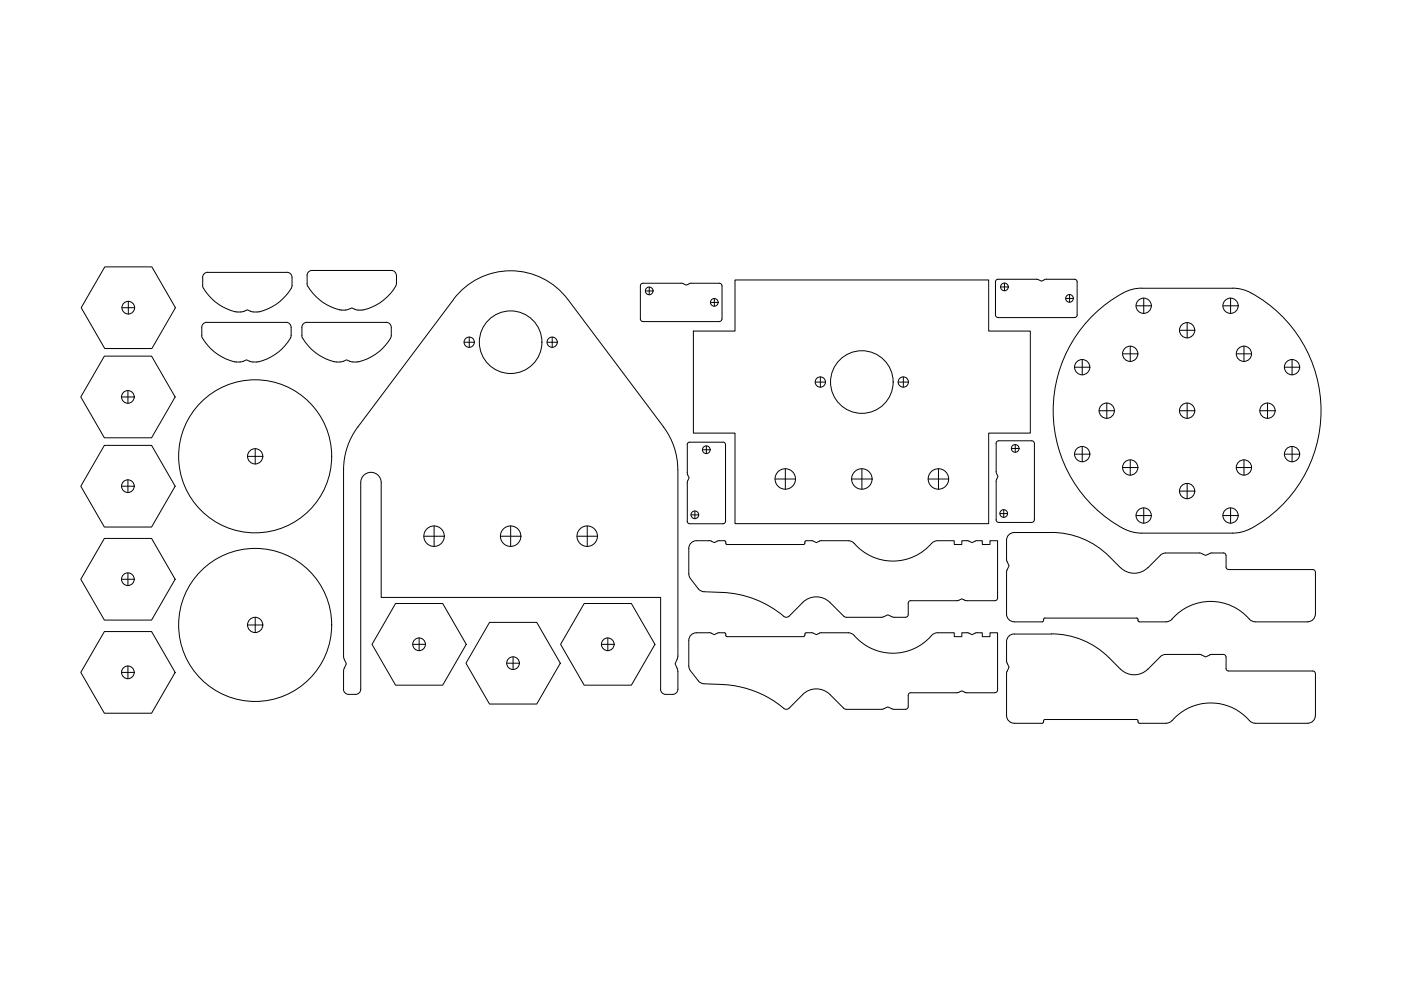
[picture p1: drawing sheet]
<svg xmlns="http://www.w3.org/2000/svg" width="297mm" height="210mm" viewBox="0 0 297 210" stroke-linecap="round" stroke-linejoin="round" font-family="sans-serif">
<!-- layer: SKETCH -->
<g fill="none" stroke="#000" stroke-width=".21">
<path d="M22.2 56.6h10l5 8.6-5 8.7h-10l-5-8.7zM43 58.8v1.7M44 57.7a1.09 1.09 0 0 0-1 1.1M44.1 57.7h16.7M60.8 57.7a1.09 1.09 0 0 1 1.1 1.1v1.7l-.1 .6M84 58.4a1.09 1.09 0 0 0-1.1-1.1h-16.7a1.05 1.05 0 0 0-1.1 1.1v1.7M84.1 58.4v1.7M221.4 59.3l-.6 .3-.9-.4-8.6 .1-.2 .4v7.3l.5 .3h16.2M227.8 59.2l.5 .3 .1 .2v7.1l-.3 .4-.3 .1M227.8 59.2l-6.4 .1M22.1 75.5h10l5 8.7-5 8.6h-10l-5-8.6zM25.9 65.2h2.7"/>
<path d="M27.2 63.9v2.7M43 60.5l.1 .6M43.1 61.1a10.5 10.5 0 0 0 7.2 5M43.9 68.3a1.06 1.06 0 0 0-1.1 1.1v1.7a9.7 9.7 0 0 0 6 5.3l.9 .3 1.2 .1M43.9 68.4h16.7M51.8 66l-1.5 .2M51.8 66l.6-.3 1.1 .4h1.5M52.9 76.6l-.6-.3-1.4 .4M52.9 76.6l.7 .1M60.6 68.3a1.09 1.09 0 0 1 1.1 1.1v1.7a9.4 9.4 0 0 1-5.1 5l-1.8 .6-1.2 .1M61.8 61.1a10.8 10.8 0 0 1-6.8 5M64 71.1l.1 .6"/>
<path d="M64 69.4v1.7M64.2 71.7a10.5 10.5 0 0 0 7.1 5l.8 .1M65.1 68.3a1.09 1.09 0 0 0-1.1 1.1M65.1 60.1a9.7 9.7 0 0 0 6 5.3l1.3 .3 1.5-.1M65.1 68.4h16.8M72.8 76.6l-.7 .1M72.8 76.6l.7-.3 1.1 .4h1.4M73.9 65.6l.7-.3 .7 .3M75.2 65.6l.7 .1M81.9 68.3a1.09 1.09 0 0 1 1.1 1.1v1.7a9.4 9.4 0 0 1-5.1 5l-1.9 .6M84 60.1a9.3 9.3 0 0 1-6 5.3l-1.1 .3-1 .1M96.1 63.5a15.1 15.1 0 0 1 24.3 0"/>
<path d="M96.2 63.5l-20.3 27a15.1 15.1 0 0 0-3.1 9.1v39.5M98.4 72.6h2.2M99.5 71.5v2.1M116 72.6h2.2M117.1 71.5v2.1M120.4 63.5l20.3 27M136.8 61.7h1.7M137.7 60.9v1.6M146.6 60l-1.1 .5-.6-.3M146.6 60.1h5.9l.5 .2 .1 7.3-.3 .5-16.5 .1-.5-.3v-7.3l.2-.5h8.9M150.7 64.1h1.6M151.5 63.3v1.6"/>
<path d="M212.2 60.8h1.6M213 60v1.6M225.9 63.3h1.7M226.8 62.5v1.6M227.8 77.9h3.3M229.5 76.2v3.3M238 75h3.3M239.6 73.4v3.3M240.9 64.8h3.2M242.5 63.2v3.2M250.1 70h3.2M251.7 68.4v3.3"/>
<path d="M259.3 64.8h3.2M260.9 63.2v3.2M262.1 75h3.3M263.7 73.4v3.3M272.3 77.9h3.3M273.9 76.2v3.3M22.1 94.4h10l5 8.7-5 8.6h-10l-5-8.6zM25.8 84.2h2.7M27.1 82.8v2.7M52.5 96.8h3.2M54.1 95.2v3.2M140.7 90.5a15.1 15.1 0 0 1 3 9.1"/>
<path d="M143.7 99.6v39.5M146.2 93.7l-.4 .3-.1 .3 .1 6.4M146.2 93.8h7.1M149 95.4h1.6M149.8 94.6v1.6M153.3 93.7l.5 .3v.3v16.2l-.2 .5h-7.4l-.4-.2-.1-8.6 .4-.9-.3-.6M211.2 99.9l.4 1.1-.4 1.1M211.2 94v6M211.7 93.5l-.4 .2-.1 .3M211.7 93.5h7.1l.4 .2 .1 .3M214.4 95.1h1.7M215.3 94.3v1.6"/>
<path d="M219.3 94v16.2M227.8 96.3h3.3M229.5 94.7v3.2M233 87.1h3.3M234.7 85.5v3.2M238 99.1h3.3M239.6 97.5v3.3M250.1 87.1h3.2M251.7 85.5v3.2M262.1 99.1h3.3M263.7 97.5v3.3M267.1 87.1h3.3"/>
<path d="M268.7 85.5v3.2M272.3 96.3h3.3M273.9 94.7v3.2M22.1 114.2h10l5 8.6-5 8.7h-10l-5-8.7zM25.8 103.1h2.7M27.1 101.7v2.7M76.5 102.3a2.17 2.17 0 0 1 2.2-2.2 2.17 2.17 0 0 1 2.1 2.2M76.5 102.3v43.8a1.09 1.09 0 0 1-1.1 1.1M80.8 102.3v24.4h59.3v19.4M89.9 113.7h4.3M92 111.5v4.4M106.1 113.7h4.4"/>
<path d="M108.3 111.5v4.4M122.4 113.7h4.3M124.5 111.5v4.4M146 116.3v5.4M146.5 109.2h1.7M147.3 108.4v1.6M150.8 114.8l.7 .2 .6-.2M150.8 114.7l-3.1-.1a1.62 1.62 0 0 0-1.7 1.7M152.1 114.7h1.6l.2 .6 .2 .2h16.3l.2-.3M172.5 114.7h-1.7l-.1 .5M172.5 114.8l.6 .2 .6-.2M179.9 114.6l.6 .2 .6 .4"/>
<path d="M179.9 114.6l-6.2 .1M181.1 115.2a10.8 10.8 0 0 0 16.4 0M205 114.6l.5 .1M205 114.6h-1.1v.9h-1.6v-.9l-3.9 .1-.9 .5M205.5 114.8l.6 .2 .6-.2M206.7 114.7l1.6-.1v.9h1.6v-.9h1.6v12.2M211.2 110.2l.3 .5 .2 .1M211.2 102.1v8.1M211.7 110.8h7.1M212 108.9h1.6M212.8 108.1v1.6M213.4 118.6l.5 1.4-.5 1.3v8.9a1.62 1.62 0 0 0 1.6 1.6"/>
<path d="M213.4 118.6v-4.1a1.62 1.62 0 0 1 1.6-1.6h7.9a17.2 17.2 0 0 1 12.3 5.1l2.4 2.4M219.3 110.2l-.1 .3-.4 .3M238.2 112.1l1.6 .6 1.7 .3h19.8l2.3-.3 1.6-.6M238.2 112.1a28.4 28.4 0 0 1 1.1-50.5l1.6-.4 1.2-.1h19.8l1.7 .3a27.7 27.7 0 0 1 16 20.2 28.4 28.4 0 0 1-14.4 30.5M240.9 109.3h3.2M242.5 107.7v3.2M246 117.7l-2.6 2.7M250.1 104.1h3.2M251.7 102.5v3.2M254.7 117.3l-7.5-.1-.7 .2-.5 .3M254.7 117.4l.9 .4 .9-.4M256.5 117.3h3.2l.3 .5-.1 2.4 .1 .3 .5 .3h17.8h.3l.3 .5"/>
<path d="M259.3 109.3h3.2M260.9 107.7v3.2M22.1 133.9h10l5 8.7-5 8.6h-10l-5-8.6zM25.8 122.8h2.7M27.1 121.5v2.7M52.5 132.5h3.2M54.1 130.9v3.2M72.8 139.1l.6 1.6-.6 1.6M83.9 128h10l5 8.6-5 8.7h-10l-5-8.7zM87.5 136.6h2.7M88.9 135.3v2.7M103.8 132h10l5 8.6-5 8.7h-10l-5-8.7z"/>
<path d="M108.8 139.3v2.7M123.9 128h10l5 8.6-5 8.7h-10l-5-8.7zM127.5 136.6h2.7M128.9 135.3v2.7M143.7 139.1l-.6 1.6 .6 1.6M146 121.7l.2 .7 1.9 2.4 .5 .5 .7 .2a27.5 27.5 0 0 1 10.8 1.5l3.2 1.6 2.9 2.1M150.8 134.3l.7 .3 .9-.4h1.2l.2 .1 .1 .4M150.8 134.2h-3.1a1.62 1.62 0 0 0-1.7 1.6l.1 5.7 .3 .7 1.7 2.2M153.9 134.7l.2 .3M154.1 135h16.3M166.2 130.7a.81 .81 0 0 0 1.1-.1l2.9-2.9a4.1 4.1 0 0 1 5.8 0l2.9 2.9 .5 .3M170.6 134.7l-.2 .3"/>
<path d="M179.9 134.2h.3a2.7 2.7 0 0 1 1.5 1.2 10.8 10.8 0 0 0 15.8-.7M179.9 134.2l-5.7-.1-1.1 .5-.9-.4h-1.3l-.2 .1v.4M187.3 130.8l-7.8 .1M203.3 127.3h-10.2l-.5 .3v.3v2.4l-.3 .5-2.9 .1-1.2-.5-.8 .4M203.3 127.3l.6-.3 1.1 .4M205 134.1l1.1 .5 .9-.4h1.3v.8h1.6v-.8h1.6l-.1 12.4-.4 .3h-6M205 134.2h-1.1v.8h-1.6v-.8h-3.9l-.9 .5M211.5 126.8l-.1 .3-.4 .3h-6M213.4 136a1.62 1.62 0 0 1 1.6-1.6h7.9a17 17 0 0 1 12.3 5.1M213.4 136v4.3l.5 1.2-.5 1.3v8.9M215 131.9h6M221.5 131l-.2 .2-.1 .5-.2 .1"/>
<path d="M221.5 131h19.5l.2 .2 .1 .5 .3 .1M235.2 139.5l2.4 2.4a4.1 4.1 0 0 0 5.8 0M237.6 120.3a4.1 4.1 0 0 0 5.8 0M241.6 131.9h5.7M246 139.2l-2.6 2.7M247.3 131.8h.3a2.65 2.65 0 0 0 1.5-1.2 10.9 10.9 0 0 1 16.1 .9l.9 .3M254.3 138.7l.4 .1M254.3 138.8h-7.1l-.7 .1-.5 .3M254.7 138.9l.9 .4 .9-.4M257 138.7l-.5 .1M257 138.8h2.7l.3 .5-.1 2.4 .3 .5 .3 .1h17.8h.3l.3 .5M266.1 131.9h11.2"/>
<path d="M278.9 130.2a1.62 1.62 0 0 1-1.6 1.6M278.9 121.3v8.9M25.8 142.6h2.7M27.1 141.2v2.7M72.8 142.4v3.7a1.09 1.09 0 0 0 1.1 1.1M73.9 147.2h1.5M107.4 140.6h2.7M143.7 142.4v3.7a1.09 1.09 0 0 1-1.1 1.1h-1.5a1.09 1.09 0 0 1-1.1-1.1M148 144.4l.6 .4 .7 .2a26.7 26.7 0 0 1 11.4 1.8 20.5 20.5 0 0 1 5.5 3.4M166.2 150.2a.81 .81 0 0 0 1.1 0l2.9-2.9a4.1 4.1 0 0 1 5.8 0l2.9 2.9 .5 .2M187.3 150.3l-7.8 .1M203.3 146.8l-10.2 .1-.5 .2v.3v2.4l-.3 .5-2.9 .1-1.2-.5-.8 .4"/>
<path d="M203.3 146.8l.6-.3 1.1 .4M213.4 151.7a1.62 1.62 0 0 0 1.6 1.6l6 .1 .2-.2 .1-.5 .2-.1M221.5 152.6h19.5l.2 .1 .1 .5 .3 .1 5.7 .1 .6-.2 .6-.4M248.5 152.8a10.9 10.9 0 0 1 16.4 0M278.9 151.7a1.66 1.66 0 0 1-1.6 1.7l-11.2-.1-.7-.1-.5-.4M278.9 142.8v8.9"/>
<circle cx="27.2" cy="65.2" r="1.34"/>
<circle cx="99.5" cy="72.6" r="1.09"/>
<circle cx="108.3" cy="72.6" r="6.6"/>
<circle cx="117.1" cy="72.6" r="1.09"/>
<circle cx="137.6" cy="61.7" r=".81"/>
<circle cx="151.4" cy="64.1" r=".81"/>
<circle cx="213" cy="60.8" r=".81"/>
<circle cx="226.8" cy="63.3" r=".81"/>
<circle cx="229.4" cy="77.8" r="1.62"/>
<circle cx="239.6" cy="75" r="1.62"/>
<circle cx="242.5" cy="64.8" r="1.62"/>
<circle cx="251.7" cy="70" r="1.62"/>
<circle cx="260.9" cy="64.8" r="1.62"/>
<circle cx="263.7" cy="75" r="1.62"/>
<circle cx="273.9" cy="77.8" r="1.62"/>
<circle cx="27.1" cy="84.2" r="1.34"/>
<circle cx="54.1" cy="96.7" r="16.2"/>
<circle cx="54.1" cy="96.7" r="1.62"/>
<circle cx="149.8" cy="95.4" r=".81"/>
<circle cx="215.2" cy="95.1" r=".81"/>
<circle cx="229.4" cy="96.3" r="1.62"/>
<circle cx="234.6" cy="87.1" r="1.62"/>
<circle cx="239.6" cy="99.1" r="1.62"/>
<circle cx="251.7" cy="87.1" r="1.62"/>
<circle cx="263.7" cy="99.1" r="1.62"/>
<circle cx="268.7" cy="87.1" r="1.62"/>
<circle cx="273.9" cy="96.3" r="1.62"/>
<circle cx="27.1" cy="103.1" r="1.34"/>
<circle cx="92" cy="113.7" r="2.17"/>
<circle cx="108.3" cy="113.7" r="2.17"/>
<circle cx="124.5" cy="113.7" r="2.17"/>
<circle cx="147.3" cy="109.2" r=".81"/>
<circle cx="212.8" cy="108.9" r=".81"/>
<circle cx="242.5" cy="109.3" r="1.62"/>
<circle cx="251.7" cy="104.1" r="1.62"/>
<circle cx="260.9" cy="109.3" r="1.62"/>
<circle cx="27.1" cy="122.8" r="1.34"/>
<circle cx="54.1" cy="132.5" r="16.2"/>
<circle cx="54.1" cy="132.5" r="1.62"/>
<circle cx="88.9" cy="136.6" r="1.34"/>
<circle cx="128.9" cy="136.6" r="1.34"/>
<circle cx="27.1" cy="142.6" r="1.34"/>
<circle cx="108.8" cy="140.6" r="1.34"/>
</g>
<!-- layer: COMPOUND -->
<g fill="none" stroke="#000" stroke-width=".21">
<path d="M155.8 59.4h53.8v10.8h8.8v21.6h-8.8v19.2h-53.8v-19.2h-8.8v-21.6h8.8zM173.9 79.9v2.2M191.5 79.9v2.2M166.5 99.4v4.3M172.9 81h2.1M182.7 99.4v4.3M190.4 81h2.2M199 99.4v4.3M164.3 101.6h4.4M180.6 101.6h4.3M196.8 101.6h4.3"/>
<circle cx="173.9" cy="81" r="1.09"/>
<circle cx="182.7" cy="81" r="6.6"/>
<circle cx="191.5" cy="81" r="1.09"/>
<circle cx="166.5" cy="101.6" r="2.17"/>
<circle cx="182.7" cy="101.6" r="2.17"/>
<circle cx="199" cy="101.6" r="2.17"/>
</g>
</svg>
